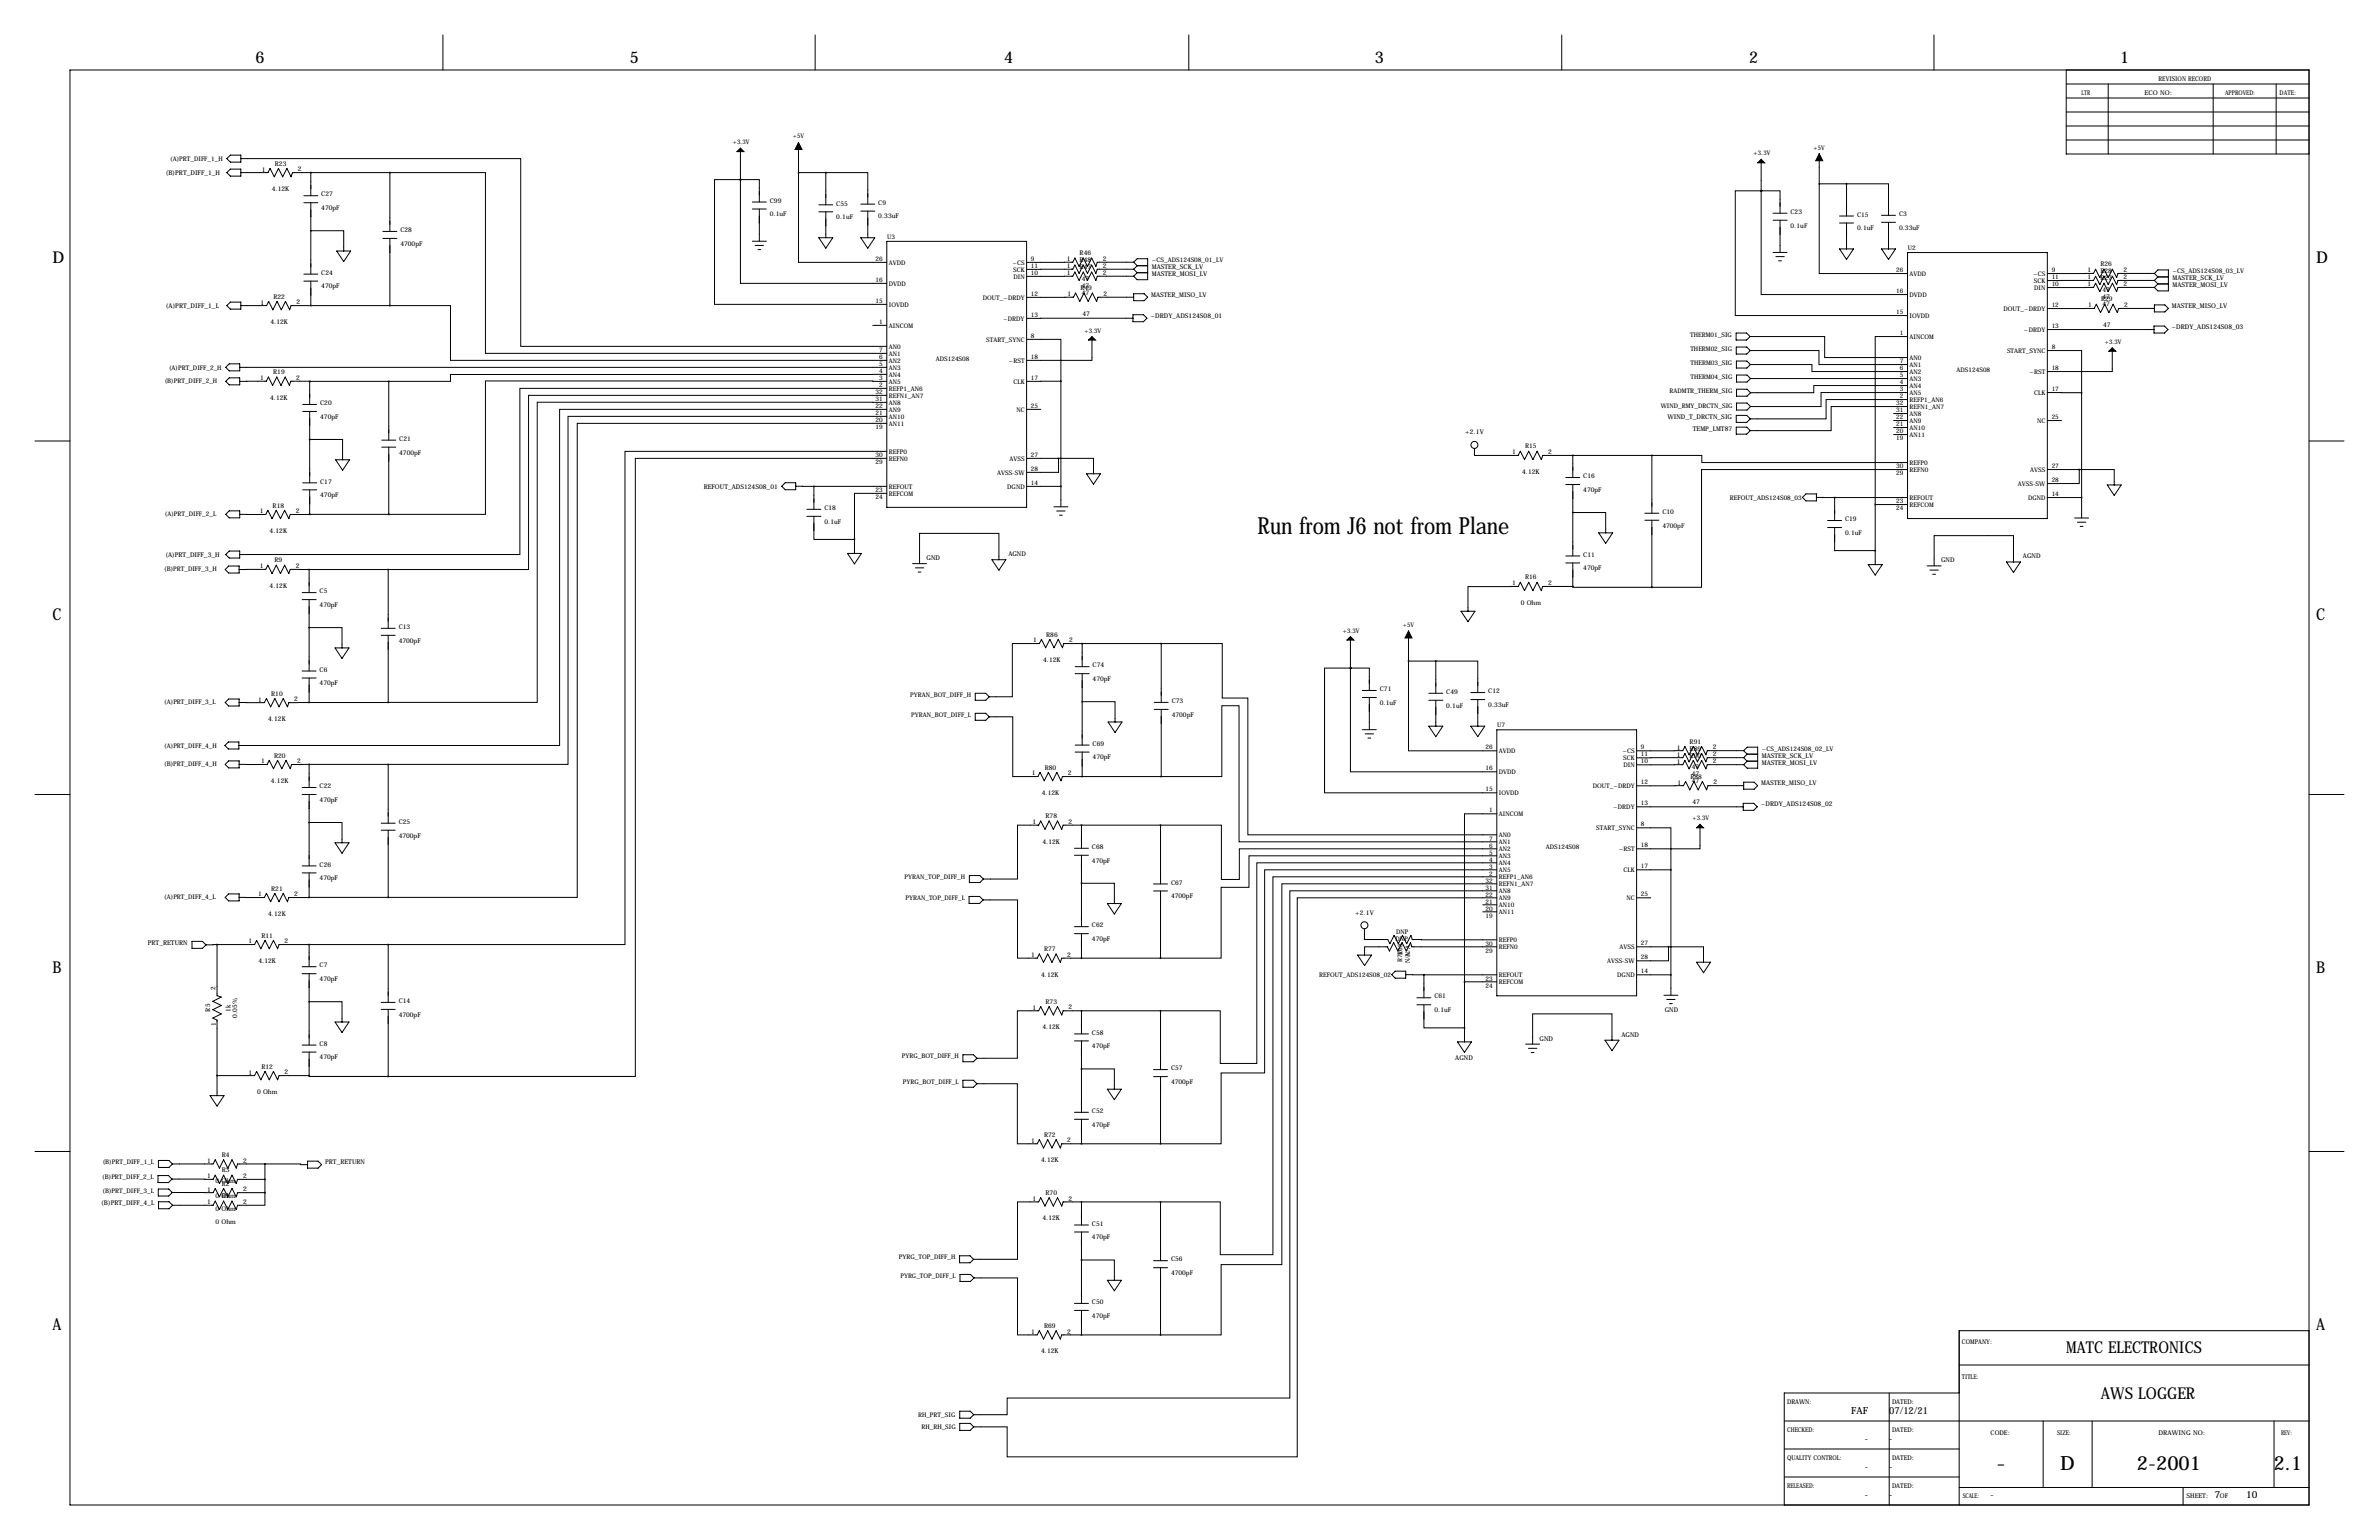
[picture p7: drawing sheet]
<svg xmlns="http://www.w3.org/2000/svg" width="864mm" height="559mm" viewBox="0 0 864 559" stroke-linecap="round" stroke-linejoin="round" font-family="sans-serif">
<defs><g id="words">
<text font-size="8.6" x="456.5" y="193.8">Run from J6 not from Plane</text>
<g font-size="7.1">
<text x="724.8" y="533.4">-</text>
<text x="747.9" y="533.4">D</text>
<text x="775.7" y="533.4">2-2001</text>
<text x="825.4" y="533.4">2.1</text>
</g>
<g font-size="5.9">
<text x="92.7" y="22.9">6</text>
<text x="228.6" y="22.9">5</text>
<text x="364.5" y="22.9">4</text>
<text x="499.1" y="22.9">3</text>
<text x="635" y="22.9">2</text>
<text x="769.6" y="22.9">1</text>
<text x="19" y="95.2">D</text>
<text x="840.7" y="95.2">D</text>
<text x="19" y="224.8">C</text>
<text x="840.7" y="224.8">C</text>
<text x="19" y="353.1">B</text>
<text x="840.7" y="353.1">B</text>
<text x="19" y="482.6">A</text>
<text x="840.7" y="482.6">A</text>
<text x="750.1" y="491">MATC ELECTRONICS</text>
<text x="762.7" y="507.5">AWS LOGGER</text>
</g>
<g font-size="3.6">
<text x="672" y="513.1">FAF</text>
<text x="685.8" y="513.1">07/12/21</text>
<text x="677" y="523.2">-</text>
<text x="685.8" y="523.2">-</text>
<text x="677" y="533.4">-</text>
<text x="685.8" y="533.4">-</text>
<text x="677" y="543.5">-</text>
<text x="685.8" y="543.5">-</text>
<text x="722.6" y="543.5">-</text>
<text x="803.9" y="543.5">7</text>
<text x="815.3" y="543.5">10</text>
</g>
<g font-size="2.4">
<text x="783.6" y="29.2">REVISION RECORD</text>
<text x="755.6" y="34.3">LTR</text>
<text x="778.5" y="34.3">ECO NO:</text>
<text x="807.7" y="34.3">APPROVED:</text>
<text x="827.5" y="34.3">DATE:</text>
<text x="60.2" y="63.3">(B)PRT_DIFF_1_H</text>
<text x="95.1" y="62.2">1</text>
<text x="99.8" y="60.1">R23</text>
<text x="108.2" y="62.1">2</text>
<text x="98.7" y="69.4">4.12K</text>
<text x="116.6" y="71.3">C27</text>
<text x="116.6" y="76.2">470pF</text>
<text x="279.5" y="73.6">C99</text>
<text x="303.6" y="74.6">C55</text>
<text x="318.8" y="74.3">C9</text>
<text x="650" y="77.6">C23</text>
<text x="279.5" y="78.5">0.1uF</text>
<text x="303.6" y="79.5">0.1uF</text>
<text x="318.8" y="79.3">0.33uF</text>
<text x="650" y="82.6">0.1uF</text>
<text x="674.1" y="78.6">C15</text>
<text x="674.1" y="83.6">0.1uF</text>
<text x="689.4" y="78.4">C3</text>
<text x="689.4" y="83.3">0.33uF</text>
<text x="145.3" y="84.2">C28</text>
<text x="145.3" y="89.2">4700pF</text>
<text x="387.2" y="94.7">1</text>
<text x="391.9" y="92.6">R46</text>
<text x="391.9" y="95.1">R48</text>
<text x="400.3" y="94.6">2</text>
<text x="116.6" y="99.7">C24</text>
<text x="387.2" y="97.3">1</text>
<text x="387.2" y="99.8">1</text>
<text x="391.9" y="97.7">R47</text>
<text x="392.7" y="101.9">47</text>
<text x="400.3" y="97.2">2</text>
<text x="400.3" y="99.7">2</text>
<text x="418.1" y="97.7">MASTER_SCK_LV</text>
<text x="418.1" y="100.2">MASTER_MOSI_LV</text>
<text x="757.8" y="98.8">1</text>
<text x="757.8" y="101.3">1</text>
<text x="762.5" y="96.7">R26</text>
<text x="762.5" y="99.2">R28</text>
<text x="762.5" y="101.8">R27</text>
<text x="770.8" y="98.7">2</text>
<text x="770.8" y="101.2">2</text>
<text x="788.7" y="101.8">MASTER_SCK_LV</text>
<text x="116.6" y="104.7">470pF</text>
<text x="387.5" y="107.4">1</text>
<text x="392.2" y="105.3">R49</text>
<text x="392.7" y="104.4">47</text>
<text x="392.7" y="107">47</text>
<text x="400.6" y="107.3">2</text>
<text x="417.9" y="107.6">MASTER_MISO_LV</text>
<text x="757.8" y="103.9">1</text>
<text x="763.2" y="106">47</text>
<text x="770.8" y="103.8">2</text>
<text x="788.7" y="104.3">MASTER_MOSI_LV</text>
<text x="60.2" y="111.6">(A)PRT_DIFF_1_L</text>
<text x="94.6" y="110.5">1</text>
<text x="99.3" y="108.4">R22</text>
<text x="107.6" y="110.4">2</text>
<text x="758" y="111.5">1</text>
<text x="762.7" y="109.4">R29</text>
<text x="763.2" y="108.5">47</text>
<text x="763.2" y="111">47</text>
<text x="771.1" y="111.4">2</text>
<text x="788.4" y="111.7">MASTER_MISO_LV</text>
<text x="98.2" y="117.6">4.12K</text>
<text x="392.9" y="114.6">47</text>
<text x="417.6" y="115.2">~DRDY_ADS124S08_01</text>
<text x="763.4" y="118.7">47</text>
<text x="788.3" y="119.3">~DRDY_ADS124S08_03</text>
<text x="94.5" y="137.9">1</text>
<text x="99.2" y="135.8">R19</text>
<text x="107.5" y="137.8">2</text>
<text x="98.1" y="145.1">4.12K</text>
<text x="116.2" y="147">C20</text>
<text x="116.2" y="152">470pF</text>
<text x="605.3" y="152">WIND_T_DRCTN_SIG</text>
<text x="144.9" y="160">C21</text>
<text x="531.9" y="157.6">+2.1V</text>
<text x="614.5" y="156.3">TEMP_LMT87</text>
<text x="144.9" y="164.9">4700pF</text>
<text x="548.9" y="164.8">1</text>
<text x="553.6" y="162.7">R15</text>
<text x="562" y="164.7">2</text>
<text x="552.5" y="172">4.12K</text>
<text x="574.8" y="173.5">C16</text>
<text x="116.2" y="175.5">C17</text>
<text x="255.5" y="177.3">REFOUT_ADS124S08_01</text>
<text x="574.8" y="178.5">470pF</text>
<text x="99" y="184.1">R18</text>
<text x="116.2" y="180.4">470pF</text>
<text x="299.3" y="185.1">C18</text>
<text x="94.3" y="186.3">1</text>
<text x="107.3" y="186.2">2</text>
<text x="299.3" y="190">0.1uF</text>
<text x="603.5" y="186.5">C10</text>
<text x="603.5" y="191.5">4700pF</text>
<text x="669.8" y="189.1">C19</text>
<text x="97.9" y="193.4">4.12K</text>
<text x="669.8" y="194.1">0.1uF</text>
<text x="60" y="202.3">(A)PRT_DIFF_3_H</text>
<text x="336.3" y="203.3">GND</text>
<text x="366" y="201.8">AGND</text>
<text x="574.8" y="202">C11</text>
<text x="734.3" y="202.6">AGND</text>
<text x="94.3" y="206.2">1</text>
<text x="99.6" y="204.1">R9</text>
<text x="107.3" y="206.1">2</text>
<text x="574.8" y="206.9">470pF</text>
<text x="704.6" y="204.1">GND</text>
<text x="97.9" y="213.3">4.12K</text>
<text x="116" y="215.3">C5</text>
<text x="548.9" y="212.4">1</text>
<text x="553.6" y="210.3">R16</text>
<text x="562" y="212.3">2</text>
<text x="116" y="220.3">470pF</text>
<text x="552" y="219.5">0 Ohm</text>
<text x="144.7" y="228.2">C13</text>
<text x="144.7" y="233.2">4700pF</text>
<text x="375.1" y="233.1">1</text>
<text x="379.8" y="231">R86</text>
<text x="388.2" y="233">2</text>
<text x="116" y="243.7">C6</text>
<text x="378.7" y="240.3">4.12K</text>
<text x="396.6" y="242.2">C74</text>
<text x="116" y="248.7">470pF</text>
<text x="396.6" y="247.1">470pF</text>
<text x="500.9" y="250.8">C71</text>
<text x="525" y="251.8">C49</text>
<text x="540.3" y="251.6">C12</text>
<text x="93.8" y="254.6">1</text>
<text x="98.5" y="252.4">R10</text>
<text x="106.8" y="254.5">2</text>
<text x="425.3" y="255.1">C73</text>
<text x="500.9" y="255.8">0.1uF</text>
<text x="525" y="256.8">0.1uF</text>
<text x="540.3" y="256.5">0.33uF</text>
<text x="97.4" y="261.7">4.12K</text>
<text x="425.3" y="260.1">4700pF</text>
<text x="613.4" y="269.8">R91</text>
<text x="99.5" y="274.9">R20</text>
<text x="396.6" y="270.6">C69</text>
<text x="396.6" y="275.6">470pF</text>
<text x="608.7" y="272">1</text>
<text x="608.7" y="274.5">1</text>
<text x="613.4" y="272.4">R89</text>
<text x="613.4" y="274.9">R90</text>
<text x="621.7" y="271.9">2</text>
<text x="621.7" y="274.4">2</text>
<text x="639.6" y="274.9">MASTER_SCK_LV</text>
<text x="94.8" y="277">1</text>
<text x="107.8" y="276.9">2</text>
<text x="374.6" y="281.4">1</text>
<text x="379.3" y="279.2">R80</text>
<text x="387.7" y="281.3">2</text>
<text x="608.7" y="277.1">1</text>
<text x="614.1" y="279.1">47</text>
<text x="614.1" y="281.7">47</text>
<text x="621.7" y="277">2</text>
<text x="639.6" y="277.5">MASTER_MOSI_LV</text>
<text x="98.4" y="284.2">4.12K</text>
<text x="116" y="286">C22</text>
<text x="608.9" y="284.7">1</text>
<text x="613.6" y="282.5">R88</text>
<text x="614.1" y="284.2">47</text>
<text x="622" y="284.6">2</text>
<text x="639.3" y="284.8">MASTER_MISO_LV</text>
<text x="116" y="291">470pF</text>
<text x="378.2" y="288.5">4.12K</text>
<text x="614.3" y="291.8">47</text>
<text x="639.2" y="292.5">~DRDY_ADS124S08_02</text>
<text x="144.7" y="299">C25</text>
<text x="374.9" y="299">1</text>
<text x="379.5" y="296.9">R78</text>
<text x="387.9" y="298.9">2</text>
<text x="144.7" y="303.9">4700pF</text>
<text x="378.4" y="306.2">4.12K</text>
<text x="396.4" y="308.1">C68</text>
<text x="116" y="314.5">C26</text>
<text x="396.4" y="313">470pF</text>
<text x="98.5" y="323.1">R21</text>
<text x="116" y="319.4">470pF</text>
<text x="425.1" y="321">C67</text>
<text x="93.8" y="325.3">1</text>
<text x="106.8" y="325.2">2</text>
<text x="425.1" y="326">4700pF</text>
<text x="97.4" y="332.4">4.12K</text>
<text x="491.9" y="331.9">+2.1V</text>
<text x="94.9" y="340.2">R11</text>
<text x="396.4" y="336.5">C62</text>
<text x="396.4" y="341.5">470pF</text>
<text x="53.6" y="342.8">PRT_RETURN</text>
<text x="90.2" y="342.3">1</text>
<text x="103.3" y="342.2">2</text>
<text x="374.3" y="347.3">1</text>
<text x="379" y="345.1">R77</text>
<text x="387.4" y="347.2">2</text>
<text x="93.8" y="349.5">4.12K</text>
<text x="116" y="351">C7</text>
<text x="78.3" y="359.3" transform="rotate(-90 78.3 359.3)">2</text>
<text x="116" y="356">470pF</text>
<text x="377.9" y="354.4">4.12K</text>
<text x="144.7" y="364">C14</text>
<text x="379.5" y="364.2">R73</text>
<text x="520.7" y="362.3">C61</text>
<text x="76.3" y="367" transform="rotate(-90 76.3 367)">R5</text>
<text x="83.7" y="367.1" transform="rotate(-90 83.7 367.1)">1k</text>
<text x="86.1" y="369.2" transform="rotate(-90 86.1 369.2)">0.05%</text>
<text x="144.7" y="368.9">4700pF</text>
<text x="374.9" y="366.4">1</text>
<text x="387.9" y="366.3">2</text>
<text x="520.7" y="367.3">0.1uF</text>
<text x="604.3" y="367.3">GND</text>
<text x="78.4" y="372.4" transform="rotate(-90 78.4 372.4)">1</text>
<text x="378.4" y="373.5">4.12K</text>
<text x="396.4" y="375.4">C58</text>
<text x="558.9" y="377.6">GND</text>
<text x="588.6" y="376.2">AGND</text>
<text x="116" y="379.5">C8</text>
<text x="396.4" y="380.4">470pF</text>
<text x="90.2" y="389.9">1</text>
<text x="94.9" y="387.8">R12</text>
<text x="103.3" y="389.8">2</text>
<text x="116" y="384.4">470pF</text>
<text x="425.1" y="388.4">C57</text>
<text x="528.3" y="384.7">AGND</text>
<text x="425.1" y="393.3">4700pF</text>
<text x="93.3" y="397">0 Ohm</text>
<text x="396.4" y="403.9">C52</text>
<text x="379" y="412.5">R72</text>
<text x="396.4" y="408.8">470pF</text>
<text x="80.5" y="419.8">R4</text>
<text x="374.3" y="414.6">1</text>
<text x="387.4" y="414.5">2</text>
<text x="75.2" y="421.9">1</text>
<text x="80.5" y="425.4">R3</text>
<text x="88.2" y="421.8">2</text>
<text x="118" y="422.4">PRT_RETURN</text>
<text x="377.9" y="421.8">4.12K</text>
<text x="75.2" y="427.5">1</text>
<text x="78.3" y="429.1">0 Ohm</text>
<text x="80.5" y="430.2">R2</text>
<text x="88.2" y="427.4">2</text>
<text x="36.8" y="437.3">(B)PRT_DIFF_4_L</text>
<text x="75.2" y="432.4">1</text>
<text x="75.2" y="436.9">1</text>
<text x="78.3" y="434.7">0 Ohm</text>
<text x="80.5" y="434.8">R1</text>
<text x="88.2" y="432.3">2</text>
<text x="88.2" y="436.8">2</text>
<text x="374.9" y="435.7">1</text>
<text x="379.5" y="433.6">R70</text>
<text x="387.9" y="435.6">2</text>
<text x="78.3" y="439.5">0 Ohm</text>
<text x="378.4" y="442.9">4.12K</text>
<text x="78.3" y="444.1">0 Ohm</text>
<text x="396.4" y="444.8">C51</text>
<text x="396.4" y="449.7">470pF</text>
<text x="425.1" y="457.7">C56</text>
<text x="425.1" y="462.7">4700pF</text>
<text x="396.4" y="473.2">C50</text>
<text x="396.4" y="478.2">470pF</text>
<text x="374.3" y="484">1</text>
<text x="379" y="481.8">R69</text>
<text x="387.4" y="483.9">2</text>
<text x="377.9" y="491.1">4.12K</text>
<text x="712.2" y="487.7">COMPANY:</text>
<text x="712.2" y="500.4">TITLE:</text>
<text x="648.7" y="509.3">DRAWN:</text>
<text x="686.8" y="509.3">DATED:</text>
<text x="648.7" y="519.4">CHECKED:</text>
<text x="686.8" y="519.4">DATED:</text>
<text x="722.6" y="520.7">CODE:</text>
<text x="746.8" y="520.7">SIZE:</text>
<text x="783.6" y="520.7">DRAWING NO:</text>
<text x="828" y="520.7">REV:</text>
<text x="648.7" y="529.6">QUALITY CONTROL:</text>
<text x="686.8" y="529.6">DATED:</text>
<text x="648.7" y="539.8">RELEASED:</text>
<text x="686.8" y="539.8">DATED:</text>
<text x="712.5" y="543.6">SCALE:</text>
<text x="793.7" y="543.6">SHEET:</text>
<text x="805.8" y="543.6">OF</text>
</g>
<g font-size="2.3">
<text x="266" y="52.3">+3.3V</text>
<text x="287.8" y="50.2">+5V</text>
<text x="61.8" y="58.4">(A)PRT_DIFF_1_H</text>
<text x="636.6" y="56.4">+3.3V</text>
<text x="658.4" y="54.3">+5V</text>
<text x="322" y="86.6">U3</text>
<text x="317.8" y="94.7">26</text>
<text x="374.2" y="94.7">9</text>
<text x="418.1" y="95.1">~CS_ADS124S08_01_LV</text>
<text x="692.6" y="90.6">U2</text>
<text x="322.7" y="96">AVDD</text>
<text x="367.5" y="96">~CS</text>
<text x="367.8" y="98.5">SCK</text>
<text x="367.9" y="101.1">DIN</text>
<text x="374.2" y="99.8">10</text>
<text x="374.2" y="97.2">11</text>
<text x="688.3" y="98.8">26</text>
<text x="693.2" y="100.1">AVDD</text>
<text x="738" y="100.1">~CS</text>
<text x="744.8" y="98.8">9</text>
<text x="744.8" y="101.3">11</text>
<text x="788.7" y="99.2">~CS_ADS124S08_03_LV</text>
<text x="317.8" y="102.3">16</text>
<text x="322.7" y="103.6">DVDD</text>
<text x="374.2" y="107.4">12</text>
<text x="688.3" y="106.4">16</text>
<text x="693.2" y="107.7">DVDD</text>
<text x="738.3" y="102.6">SCK</text>
<text x="738.4" y="105.1">DIN</text>
<text x="744.8" y="103.8">10</text>
<text x="317.8" y="109.9">15</text>
<text x="322.7" y="111.2">IOVDD</text>
<text x="356.7" y="108.7">DOUT_~DRDY</text>
<text x="688.3" y="114">15</text>
<text x="727.3" y="112.8">DOUT_~DRDY</text>
<text x="744.8" y="111.5">12</text>
<text x="319.1" y="117.6">1</text>
<text x="322.7" y="118.9">AINCOM</text>
<text x="364.2" y="116.3">~DRDY</text>
<text x="374.2" y="115">13</text>
<text x="693.2" y="115.3">IOVDD</text>
<text x="744.8" y="119.1">13</text>
<text x="358" y="123.9">START_SYNC</text>
<text x="374.2" y="122.6">8</text>
<text x="393.6" y="120.7">+3.3V</text>
<text x="613.6" y="122.1">THERM01_SIG</text>
<text x="689.7" y="121.6">1</text>
<text x="693.2" y="122.9">AINCOM</text>
<text x="734.7" y="120.4">~DRDY</text>
<text x="764" y="124.8">+3.3V</text>
<text x="319.1" y="130.3">6</text>
<text x="319.1" y="127.8">7</text>
<text x="322.7" y="131.6">AN2</text>
<text x="322.7" y="129">AN1</text>
<text x="322.7" y="126.5">AN0</text>
<text x="339.7" y="130.8">ADS124S08</text>
<text x="366.2" y="131.6">~RST</text>
<text x="374.2" y="130.3">18</text>
<text x="613.6" y="127.2">THERM02_SIG</text>
<text x="689.7" y="131.9">7</text>
<text x="693.2" y="130.5">AN0</text>
<text x="728.6" y="128">START_SYNC</text>
<text x="744.8" y="126.7">8</text>
<text x="61.4" y="134.2">(A)PRT_DIFF_2_H</text>
<text x="319.1" y="138">3</text>
<text x="319.1" y="135.4">4</text>
<text x="319.1" y="132.9">5</text>
<text x="322.7" y="136.6">AN4</text>
<text x="322.7" y="134.1">AN3</text>
<text x="374.2" y="137.9">17</text>
<text x="613.7" y="132.3">THERM03_SIG</text>
<text x="613.7" y="137.4">THERM04_SIG</text>
<text x="689.7" y="136.9">5</text>
<text x="689.7" y="134.4">6</text>
<text x="693.2" y="135.6">AN2</text>
<text x="693.2" y="133.1">AN1</text>
<text x="710.2" y="134.9">ADS124S08</text>
<text x="736.7" y="135.6">~RST</text>
<text x="744.8" y="134.3">18</text>
<text x="59.8" y="139.1">(B)PRT_DIFF_2_H</text>
<text x="317.8" y="143">32</text>
<text x="319.1" y="140.5">2</text>
<text x="322.7" y="139.2">AN5</text>
<text x="322.7" y="141.7">REFP1_AN6</text>
<text x="367.9" y="139.2">CLK</text>
<text x="606.1" y="142.5">RADMTR_THERM_SIG</text>
<text x="689.7" y="142">3</text>
<text x="689.7" y="139.5">4</text>
<text x="693.2" y="143.2">AN5</text>
<text x="693.2" y="140.7">AN4</text>
<text x="693.2" y="138.2">AN3</text>
<text x="738.4" y="143.2">CLK</text>
<text x="744.8" y="141.9">17</text>
<text x="317.8" y="148.1">22</text>
<text x="317.8" y="145.6">31</text>
<text x="322.7" y="149.3">AN9</text>
<text x="322.7" y="146.8">AN8</text>
<text x="322.7" y="144.3">REFN1_AN7</text>
<text x="369" y="149.3">NC</text>
<text x="374.2" y="148">25</text>
<text x="602.9" y="148">WIND_RMY_DRCTN_SIG</text>
<text x="688.3" y="149.6">31</text>
<text x="688.3" y="147.1">32</text>
<text x="689.7" y="144.6">2</text>
<text x="693.2" y="148.3">REFN1_AN7</text>
<text x="693.2" y="145.8">REFP1_AN6</text>
<text x="317.8" y="155.7">19</text>
<text x="317.8" y="153.2">20</text>
<text x="317.8" y="150.7">21</text>
<text x="322.7" y="154.4">AN11</text>
<text x="322.7" y="151.9">AN10</text>
<text x="688.3" y="154.7">21</text>
<text x="688.3" y="152.2">22</text>
<text x="693.2" y="155.9">AN10</text>
<text x="693.2" y="153.4">AN9</text>
<text x="693.2" y="150.9">AN8</text>
<text x="739.5" y="153.4">NC</text>
<text x="744.8" y="152.1">25</text>
<text x="688.3" y="159.8">19</text>
<text x="688.3" y="157.3">20</text>
<text x="693.2" y="158.5">AN11</text>
<text x="317.8" y="165.9">30</text>
<text x="322.7" y="167.1">REFN0</text>
<text x="322.7" y="164.6">REFP0</text>
<text x="366.5" y="167.1">AVSS</text>
<text x="374.2" y="165.8">27</text>
<text x="317.8" y="168.4">29</text>
<text x="361.9" y="172.2">AVSS-SW</text>
<text x="374.2" y="170.9">28</text>
<text x="688.3" y="172.5">29</text>
<text x="688.3" y="170">30</text>
<text x="693.2" y="171.2">REFN0</text>
<text x="693.2" y="168.6">REFP0</text>
<text x="737" y="171.2">AVSS</text>
<text x="744.8" y="169.9">27</text>
<text x="317.8" y="178.6">23</text>
<text x="322.7" y="177.3">REFOUT</text>
<text x="322.7" y="179.8">REFCOM</text>
<text x="365.7" y="177.3">DGND</text>
<text x="374.2" y="176">14</text>
<text x="732.5" y="176.3">AVSS-SW</text>
<text x="744.8" y="175">28</text>
<text x="317.8" y="181.1">24</text>
<text x="628" y="181.4">REFOUT_ADS124S08_03</text>
<text x="688.3" y="182.7">23</text>
<text x="688.3" y="185.2">24</text>
<text x="693.2" y="181.3">REFOUT</text>
<text x="693.2" y="183.9">REFCOM</text>
<text x="736.2" y="181.3">DGND</text>
<text x="744.8" y="180">14</text>
<text x="59.8" y="187.4">(A)PRT_DIFF_2_L</text>
<text x="59.6" y="207.4">(B)PRT_DIFF_3_H</text>
<text x="509.3" y="227.4">+5V</text>
<text x="487.5" y="229.6">+3.3V</text>
<text x="59.6" y="255.6">(A)PRT_DIFF_3_L</text>
<text x="330.4" y="252.8">PYRAN_BOT_DIFF_H</text>
<text x="330.8" y="260.1">PYRAN_BOT_DIFF_L</text>
<text x="543.5" y="263.8">U7</text>
<text x="59.6" y="271.5">(A)PRT_DIFF_4_H</text>
<text x="539.2" y="271.9">26</text>
<text x="544.1" y="273.2">AVDD</text>
<text x="588.9" y="273.2">~CS</text>
<text x="589.2" y="275.8">SCK</text>
<text x="595.7" y="271.9">9</text>
<text x="595.7" y="274.5">11</text>
<text x="639.6" y="272.4">~CS_ADS124S08_02_LV</text>
<text x="59.6" y="278.1">(B)PRT_DIFF_4_H</text>
<text x="539.2" y="279.6">16</text>
<text x="544.1" y="280.9">DVDD</text>
<text x="589.3" y="278.3">DIN</text>
<text x="595.7" y="277">10</text>
<text x="539.2" y="287.2">15</text>
<text x="578.2" y="285.9">DOUT_~DRDY</text>
<text x="595.7" y="284.6">12</text>
<text x="544.1" y="288.5">IOVDD</text>
<text x="585.6" y="293.6">~DRDY</text>
<text x="595.7" y="292.3">13</text>
<text x="540.6" y="294.8">1</text>
<text x="544.1" y="296.1">AINCOM</text>
<text x="595.7" y="299.9">8</text>
<text x="614.4" y="297.7">+3.3V</text>
<text x="540.6" y="305">7</text>
<text x="544.1" y="303.7">AN0</text>
<text x="579.5" y="301.2">START_SYNC</text>
<text x="540.6" y="310.1">5</text>
<text x="540.6" y="307.6">6</text>
<text x="544.1" y="311.3">AN3</text>
<text x="544.1" y="308.8">AN2</text>
<text x="544.1" y="306.3">AN1</text>
<text x="561.1" y="308.1">ADS124S08</text>
<text x="587.6" y="308.8">~RST</text>
<text x="595.7" y="307.5">18</text>
<text x="540.6" y="317.7">2</text>
<text x="540.6" y="315.2">3</text>
<text x="540.6" y="312.7">4</text>
<text x="544.1" y="316.4">AN5</text>
<text x="544.1" y="313.9">AN4</text>
<text x="589.3" y="316.4">CLK</text>
<text x="595.7" y="315.1">17</text>
<text x="328.4" y="319">PYRAN_TOP_DIFF_H</text>
<text x="539.2" y="322.8">31</text>
<text x="539.2" y="320.3">32</text>
<text x="544.1" y="321.5">REFN1_AN7</text>
<text x="544.1" y="319">REFP1_AN6</text>
<text x="59.6" y="326.3">(A)PRT_DIFF_4_L</text>
<text x="328.7" y="326.5">PYRAN_TOP_DIFF_L</text>
<text x="539.2" y="327.9">21</text>
<text x="539.2" y="325.4">22</text>
<text x="544.1" y="329.1">AN10</text>
<text x="544.1" y="326.6">AN9</text>
<text x="544.1" y="324">AN8</text>
<text x="590.4" y="326.6">NC</text>
<text x="595.7" y="325.3">25</text>
<text x="539.2" y="333">19</text>
<text x="539.2" y="330.4">20</text>
<text x="544.1" y="331.7">AN11</text>
<text x="506.6" y="341.4">DNP</text>
<text x="506.8" y="338.8">DNP</text>
<text x="544.1" y="341.8">REFP0</text>
<text x="509.2" y="346.5" transform="rotate(-90 509.2 346.5)">R68</text>
<text x="511.9" y="346.9" transform="rotate(-90 511.9 346.9)">N/A</text>
<text x="539.2" y="345.7">29</text>
<text x="539.2" y="343.1">30</text>
<text x="544.1" y="344.4">REFN0</text>
<text x="587.9" y="344.4">AVSS</text>
<text x="595.7" y="343.1">27</text>
<text x="509" y="349.1" transform="rotate(-90 509 349.1)">R71</text>
<text x="511.7" y="349.6" transform="rotate(-90 511.7 349.6)">N/A</text>
<text x="583.4" y="349.4">AVSS-SW</text>
<text x="595.7" y="353.2">14</text>
<text x="595.7" y="348.1">28</text>
<text x="478.9" y="354.6">REFOUT_ADS124S08_02</text>
<text x="539.2" y="355.8">23</text>
<text x="539.2" y="358.4">24</text>
<text x="544.1" y="354.5">REFOUT</text>
<text x="544.1" y="357.1">REFCOM</text>
<text x="587.1" y="354.5">DGND</text>
<text x="327.4" y="384">PYRG_BOT_DIFF_H</text>
<text x="327.8" y="393.2">PYRG_BOT_DIFF_L</text>
<text x="37.3" y="422.4">(B)PRT_DIFF_1_L</text>
<text x="37.1" y="427.8">(B)PRT_DIFF_2_L</text>
<text x="37.2" y="432.7">(B)PRT_DIFF_3_L</text>
<text x="326.3" y="456.9">PYRG_TOP_DIFF_H</text>
<text x="326.8" y="463.7">PYRG_TOP_DIFF_L</text>
<text x="333.2" y="514">RH_PRT_SIG</text>
<text x="334.5" y="518.5">RH_RH_SIG</text>
</g>
</g></defs>
<g fill="none" stroke="#000" stroke-width=".36">
<path d="M160.8 12.7v12.7M295.9 12.7v12.7M431.5 12.7v12.7M566.9 12.7v12.7M702.1 12.7v12.7M25.4 25.4h812.8v520.7h-812.8zM750.1 25.4v30.5h88.1M750.1 35.6h88.1M750.1 30.5h88.1M765.3 30.5v25.4M803.4 30.5v25.4M826.3 30.5v25.4"/>
<path d="M82.3 57.6l1.3-1.3h3.8v2.5h-3.8zM87.4 57.6h101.6v68.1h132.9M268.8 53.7v11.5M289.9 51.7v10.9M639.3 57.8v11.4M660.4 55.8v10.9M750.1 50.8h88.1M750.1 45.7h88.1M750.1 40.6h88.1M82.3 62.6l1.3-1.2h3.8v2.5h-3.8zM87.4 62.6h9.9l.7-1.5 1.6 3.1 1.5-3.1 1.5 3.1 1.5-3.1 1.6 3.1 .5-1.6h35.3M110.3 71h5.1"/>
<path d="M110.3 73.6h5.1M112.8 62.6v8.4M112.8 73.6v25.9M141.5 62.6h34.7v65.6h145.7M141.5 62.6v21.4M268.8 65.2v37.6h53.1M268.8 65.2h-9.4v45.2h62.5M268.8 65.2h.1M268.8 65.2h6.8v8.1M273.1 73.3h5.1M273.1 75.8h5.1M275.6 75.8v11.7"/>
<path d="M289.9 62.6v32.6h32M289.9 62.6h9.9M297.2 74.3h5.1M297.2 76.9h5.1M299.8 62.6h15.2v11.5M299.8 62.6v11.7M299.8 76.9v9.4M312.5 74.1h5.1M312.5 76.6h5.1M315 76.6v9.7M639.3 69.2v37.7h53.2M639.3 69.2h-9.4v45.3h62.6"/>
<path d="M639.3 69.2h.1M639.3 69.2h6.9v8.2M643.6 77.4h5.1M643.6 79.9h5.1M646.2 79.9v11.7M660.4 66.7v32.6h32.1M660.4 66.7h9.9M667.8 78.4h5M670.3 66.7h15.2v11.4M670.3 66.7v11.7M683 78.1h5.1M110.3 99.5h5.1"/>
<path d="M112.8 83.7h12v7.4M122.2 91.1h5.1l-2.5 3.8zM139 84h5.1M139 86.5h5.1M141.5 86.5v24.4M273.1 87.5h5.1M274.1 89.1h3.1M275.1 90.6h1M297.2 86.3h5.1l-2.5 3.8zM312.5 86.3h5.1l-2.6 3.8zM321.9 87.6h50.8v96.5h-50.8zM411.5 95.1h-13.2l-.5 1.6-1.5-3.1-1.5 3.1-1.6-3.1-1.5 3.1-1.5-3.1-.8 1.5-16.7 .1"/>
<path d="M411.5 97.7h-13.2l-.5 1.5-1.5-3-1.5 3-1.6-3-1.5 3-1.5-3-.8 1.5h-16.7M411.5 95.1l1.3 1.3M411.5 95.1l1.3-1.2h3.8v7.6h-3.8l-1.3-1.3M411.5 97.7l1.3 1.3M412.8 96.4h3.8M412.8 99h3.8M412.8 96.4l-1.3 1.3M412.8 99l-1.3 1.2M643.6 91.6h5.1M644.7 93.1h3M645.7 94.6h1M667.8 80.9h5"/>
<path d="M667.8 90.3h5l-2.5 3.8zM670.3 80.9v9.4M683 80.7h5.1M683 90.3h5.1l-2.6 3.8zM685.5 80.7v9.6M692.5 91.6h50.7v96.6h-50.7zM782.1 99.2h-13.2l-.6 1.5-1.5-3-1.5 3-1.5-3-1.5 3-1.6-3-.7 1.5-16.7 .1M782.1 99.2l1.2 1.3M782.1 99.2l1.2-1.3h3.8v7.7h-3.8l-1.2-1.3M83.6 109.6h3.8v2.6h-3.8l-1.3-1.3zM87.4 110.9h9.4l.7-1.5 1.6 3 1.5-3 1.5 3 1.5-3 1.6 3 .5-1.5h35.8M110.3 102h5.1"/>
<path d="M112.8 102v8.9M141.5 110.9h22v19.9h158.4M316.8 118.1h5.1M411.3 115.5h-38.6M411.3 114.2h3.8l1.3 1.3-1.3 1.2h-3.8zM411.5 100.2h-13.2l-.5 1.6-1.5-3.1-1.5 3.1-1.6-3.1-1.5 3.1-1.5-3.1-.8 1.5-16.7 .1M411.5 107.8h-12.9l-.5 1.6-1.6-3.1-1.5 3.1-1.5-3.1-1.5 3.1-1.6-3.1-.7 1.5-17 .1M411.5 106.6h3.8l1.3 1.2-1.3 1.3h-3.8zM743.3 119.6h38.6M781.9 118.3h3.8l1.3 1.3-1.3 1.3h-3.8zM782.1 101.8h-13.2l-.6 1.5-1.5-3.1-1.5 3.1-1.5-3.1-1.5 3.1-1.6-3.1-.7 1.6h-16.7M782.1 104.3h-13.2l-.6 1.5-1.5-3-1.5 3-1.5-3-1.5 3-1.6-3-.7 1.5h-16.7"/>
<path d="M782.1 111.9h-13l-.5 1.5-1.5-3-1.5 3-1.6-3-1.5 3-1.5-3-.8 1.5-16.9 .1M782.1 101.8l1.2 1.2M782.1 110.6h3.8l1.2 1.3-1.2 1.3h-3.8zM783.3 100.5h3.8M783.3 103h3.8M783.3 100.5l-1.2 1.3M783.3 103l-1.2 1.3M81.9 133.3l1.3-1.3h3.8v2.6h-3.8zM81.9 138.4l1.3-1.3h3.8v2.5h-3.8zM87 138.4l9.7-.1 .7-1.5 1.6 3.1 1.5-3.1 1.5 3.1 1.5-3.1 1.6 3.1 .5-1.6 6.8 .1M87 133.3h234.9M112.4 138.4h28.7"/>
<path d="M112.4 138.4v8.4M141.1 138.4v21.3M321.9 135.8l-158.4 .1v2.5h-22.4M321.9 138.4l-145.7-.2v48.4h-35.1M372.7 123.1h12.4v15.2M385.1 138.3l-12.4 .1M385.1 138.3v45.6M396.4 122.1v8.7h-23.7M630.2 120.9h3.8l1.3 1.2-1.3 1.3h-3.8zM630.3 125.9h3.8l1.3 1.3-1.3 1.3h-3.8zM630.3 131h3.8l1.3 1.3-1.3 1.3h-3.8zM630.4 136.1h3.8l1.3 1.3-1.3 1.2h-3.8z"/>
<path d="M635.3 122.1h27.1v7.6h30.1M635.4 127.2h24.9v5.1h32.2M635.4 132.3h22.4v2.5h34.7M635.5 137.4h57M692.5 139.9h-34.1v2.6h-22.9M692.5 122.1h-11.8v61M743.3 127.2h12.3v15.3M766.8 126.2v8.6h-23.5M109.9 146.8h5.1M109.9 149.3h5.1M112.4 159.5h12v7.3M112.4 149.3v25.9"/>
<path d="M138.6 159.7h5.1M321.9 140.9h-133.2v60.3h-101.7M321.9 143.5h-130v63.2h-51M321.9 146l-126.9-.1v109h-54.1M321.9 148.5h-118.8v122h-116.4M321.9 151.1h-115.7v126.3h-65.3M321.9 153.6h-112.4v172h-68.6M372.7 148.5h5.1M630.3 150.7h3.8l1.3 1.3-1.3 1.3h-3.8zM630.3 155h3.8l1.3 1.3-1.3 1.2h-3.8zM630.4 141.2h3.8l1.3 1.3-1.3 1.3h-3.8zM630.4 146.3h3.8l1.3 1.2-1.3 1.3h-3.8z"/>
<path d="M687.4 157.7h5.1M687.4 155.1h5.1M687.4 152.6h5.1M687.4 150.1h5.1M692.5 142.4h-31.4v5.1h-25.6M692.5 145h-29.6v7h-27.5M692.5 147.5h-27.8v8.8h-29.3M743.3 142.4l12.3 .1M743.3 152.6h5M755.6 142.5v45.5M12.7 160h12.7M109.9 175.2h5.1"/>
<path d="M109.9 177.7h5.1M112.4 177.7v8.9M121.8 166.8h5.1l-2.5 3.8zM138.6 162.3h5.1M141.1 162.3v24.3M285 175.2h3.8v2.5h-3.8l-1.2-1.3zM288.8 176.4l6.7 .1M295.5 176.5h26.4M295.5 176.5v8.3M321.9 179h-11.7v16.7M321.9 163.8h-95v178.9h-86M321.9 166.3h-91.3v224.3h-89.7"/>
<path d="M372.7 176.5h12.4M372.7 166.3h11.6M384.3 166.3v5.1h-11.6M384.3 166.3h12.7v5.6M394.4 171.9h5.1l-2.5 3.8zM535.2 162.7v2.6h15.9l.8-1.6 1.5 3.1 1.5-3.1 1.6 3.1 1.5-3.1 1.5 3.1 .5-1.5h39.6M568.4 173.3h5.1M568.4 175.8h5.1M570.9 165.3v8M570.9 175.8v25.9M599.6 165.3h18.2v2.5h74.7M599.6 165.3v20.9"/>
<path d="M692.5 170.4h-74.8v42.7h-18.1M743.3 170.4h11.5M754.8 170.4v5.1h-11.5M754.8 170.4h12.7v5.6M764.9 176h5.1l-2.5 3.8zM838.2 160h12.7M81.9 186.6l1.3-1.2h3.8v2.5h-3.8zM87 186.6l9.5 .1 .7-1.5 1.6 3 1.5-3 1.5 3 1.5-3 1.6 3 .5-1.5 7-.1M112.4 186.6h28.7M292.9 184.8h5.1M292.9 187.4h5.1M295.5 187.4v8.3h14.7"/>
<path d="M310.2 195.7v5.1M353.3 193.5h-19.5v11M353.5 193.5h9.1v9.6M382.6 183.9h5.1M383.6 185.4h3M384.6 186.9h1M570.9 186h12v7.3M580.3 193.3h5.1l-2.5 3.9zM597.1 186.2h5.1M597.1 188.8h5.1M599.6 188.8v24.3M654.3 180.5l1.3-1.3h3.8v2.6h-3.8z"/>
<path d="M659.4 180.5h6.6M663.4 188.9h5.1M663.4 191.4h5.1M666 191.4v8.4h14.7M666 180.5h26.5M666 180.5v8.4M680.7 183.1h11.8M680.7 183.1v21.8M721.6 194.4h-19.5v10.9M721.8 194.4h9.1v9.5M743.3 180.5h12.3M753.1 188h5.1"/>
<path d="M754.1 189.5h3.1M755.1 191h1.1M81.7 206.7l1.3-1.3h3.8v2.5h-3.8zM81.9 201.2l1.3-1.3h3.8v2.6h-3.8zM86.8 206.7l9.7-.1 .7-1.5 1.6 3 1.5-3 1.5 3 1.5-3 1.6 3 .5-1.5 6.8 .1M109.7 215h5.1M109.7 217.6h5.1M112.2 206.7v8.3M112.2 217.6v25.9M112.2 206.7h28.7M140.9 206.7v21.3M307.6 200.8h5.1l-2.5 3.8z"/>
<path d="M331.3 204.5h5M332.3 206h3M333.3 207.6h1M360.1 203.1h5.1l-2.6 3.8zM568.4 201.7h5.1M568.4 204.3h5.1M570.9 212.8h-10.9l-.5 1.5-1.5-3-1.5 3-1.6-3-1.5 3-1.5-3-.8 1.5-18.2 .1v8.9M570.9 212.8v.3h28.7M570.9 204.3v8.5M678.2 204.9h5.1l-2.6 3.8zM699.6 205.3h5M700.6 206.9h3"/>
<path d="M701.6 208.4h1M728.4 203.9h5.1l-2.6 3.8zM112.2 227.7h12v7.4M121.6 235.1h5.1l-2.5 3.8zM138.4 228h5.1M138.4 230.5h5.1M140.9 230.5v24.4M392.8 233.5v8.4M421.5 233.5h-35.3l-.5 1.6-1.6-3.1-1.5 3.1-1.5-3.1-1.5 3.1-1.5-3.1-.8 1.5h-9.8v19.3h-8.4M421.5 233.5h22.2v19.8h9.3v49.6h90.4M421.5 233.5v21.4M490.2 231v11.4"/>
<path d="M511.3 239.9v32.5h32.1M511.3 229v10.9M511.3 239.9h9.9M521.2 239.9h15.2v11.4M521.2 239.9v11.7M530.4 221.8h5l-2.5 3.8zM81.7 254.9l1.3-1.3h3.8v2.6h-3.8zM86.8 254.9l9.2 .1 .7-1.6 1.5 3.1 1.6-3.1 1.5 3.1 1.5-3.1 1.5 3.1 .6-1.5 7.3-.1M109.7 243.5h5.1M109.7 246h5.1M112.2 246v8.9M140.9 254.9h-28.7"/>
<path d="M354 251.6h3.8l1.3 1.2-1.3 1.3h-3.8zM354 258.8h3.8l1.3 1.3-1.3 1.3h-3.8zM390.3 241.9h5.1M390.3 244.4h5.1M392.8 254.6h12v7.4M392.8 244.4v26M419 254.9h5.1M419 257.4h5.1M421.5 257.4v24.4M490.2 242.4v37.7h53.2M490.2 242.4h-9.4v45.3h62.6M490.2 242.4h.1"/>
<path d="M490.2 242.4h6.9v8.1M494.5 250.5h5.1M494.5 253.1h5.1M497.1 253.1v11.7M518.7 251.6h5M518.7 254.1h5M521.2 254.1v9.4M533.9 251.3h5.1M533.9 253.8h5.1M536.4 253.8v9.7M81.6 270.5l1.3-1.3h3.8v2.6h-3.8zM81.7 277.4l1.3-1.3h3.8v2.5h-3.8z"/>
<path d="M86.8 277.4h10.2l.7-1.5 1.6 3 1.5-3 1.5 3 1.5-3 1.6 3 .5-1.5h6.3M112.2 277.4v8.4M112.2 277.4h28.7M140.9 277.4v21.3M359.1 260.1h8.5v21.7h9.2l.7-1.5 1.6 3 1.5-3 1.5 3 1.5-3 1.6 3 .5-1.5h35.8M390.3 270.4h5.1M390.3 272.9h5.1M392.8 272.9v8.9M402.2 262h5.1l-2.5 3.8zM494.5 264.8h5.1M495.6 266.3h3M496.6 267.8h1"/>
<path d="M518.7 263.5h5l-2.5 3.8zM533.9 263.5h5.1l-2.6 3.8zM543.4 264.8h50.7v96.5h-50.7zM633 272.4h-13.2l-.5 1.5-1.6-3-1.5 3-1.5-3-1.5 3-1.6-3-.7 1.5h-16.7M633 274.9h-13.2l-.5 1.6-1.6-3.1-1.5 3.1-1.5-3.1-1.5 3.1-1.6-3.1-.7 1.5-16.7 .1M633 277.5h-13.2l-.5 1.5-1.6-3.1-1.5 3.1-1.5-3.1-1.5 3.1-1.6-3.1-.7 1.6h-16.7M633 272.4l1.2 1.3M633 272.4l1.2-1.3h3.8v7.6h-3.8l-1.2-1.2M633 274.9l1.2 1.3M634.2 273.7h3.8M634.2 276.2h3.8M634.2 273.7l-1.2 1.2"/>
<path d="M634.2 276.2l-1.2 1.3M12.7 288.3h12.7M109.7 288.3h5.1M109.7 285.8h5.1M112.2 298.4h12v7.4M112.2 288.3v25.9M138.4 298.7h5.1M392.6 299.4v8.4M421.3 299.4h-35.4l-.5 1.5-1.5-3-1.5 3-1.6-3-1.5 3-1.5-3-.8 1.5h-7.6v19.6h-12.4M421.3 299.4h22.1v19.7h6.5v-11.1h93.5M421.3 299.4v21.4M421.5 281.8h22v-25.7h6.3v49.4h93.6"/>
<path d="M543.4 295.3h-11.8v61M594.2 292.8h38.6M617.1 299.1v8.9h-22.9M632.8 291.5h3.8l1.3 1.3-1.3 1.2h-3.8zM633 285.1h-13l-.5 1.5-1.5-3-1.5 3-1.6-3-1.5 3-1.5-3-.8 1.5h-16.9M633 283.8h3.8l1.2 1.3-1.2 1.3h-3.8zM838.2 288.3h12.7M109.7 314.2h5.1M109.7 316.7h5.1M112.2 316.7v8.9M121.6 305.8h5.1l-2.5 3.8zM138.4 301.2h5.1"/>
<path d="M140.9 301.2v24.4M351.9 317.7h3.8l1.3 1.3-1.3 1.2h-3.8zM390 307.8h5.1M390 310.3h5.1M392.6 310.3v25.9M543.4 310.5h-90v11.5h-10.1v25.7h-22M543.4 313.1h-87.2v72.8h-13.2v-19.1h-21.7M543.4 315.6h-84.3v73.7h-15.8v25.7h-22M543.4 318.2h-81.3v137.1h-19.1v-19.2h-21.7M594.2 300.4h12.4v15.2M594.2 315.6h12.4M606.6 315.6v45.5"/>
<path d="M81.7 325.6l1.3-1.2h3.8v2.5h-3.8zM86.8 325.6l9.2 .1 .7-1.5 1.5 3 1.6-3 1.5 3 1.5-3 1.5 3 .6-1.5 7.3-.1M112.2 325.6h28.7M351.8 325.3h3.8l1.3 1.2-1.3 1.3h-3.8zM356.9 326.5h12.5v21.2h7.1l.8-1.5 1.5 3 1.5-3 1.6 3 1.5-3 1.5 3 .5-1.5h35.9M390 336.2h5.1M390 338.8h5.1M392.6 320.5h11.9v7.4M392.6 338.8v8.9M402 327.9h5.1l-2.6 3.8zM418.7 323.3h5.1M418.7 320.8h5.1"/>
<path d="M421.3 323.3v24.4M495.3 337v3.9h8.5l.7 1.5 1.6-3 1.5 3 1.5-3 1.5 3 1.6-3 .5 1.5 30.7 .1M538.3 330.9h5.1M538.3 328.3h5.1M543.4 320.7h-78.1v138.2h-22v25.5h-22M543.4 323.2h-75.2v184.1h-102.6v6h-12.1M543.4 325.8h-72.5v202.8h-105.3v-10.8h-12.1M594.2 325.8h5M69.7 341.6h3.8l1.3 1.2-1.3 1.3h-3.8zM78.8 342.7l-4 .1M78.8 342.7h13.6l.8-1.5 1.5 3.1 1.5-3.1 1.5 3.1 1.6-3.1 1.5 3.1 .5-1.6h39.6M78.8 342.7v18.6l1.5 .5-3 1.5 3 1.5-3 1.6 3 1.5-3 1.5 1.5 .8v27.4"/>
<path d="M109.7 350.8h5.1M109.7 353.3h5.1M112.2 342.7v8.1M112.2 353.3v25.9M140.9 342.7v21M492.8 346.6h5.1l-2.5 3.8zM505.2 353.7l1.3-1.3h3.8v2.5h-3.8zM510.3 353.7h6.6M516.9 353.7h26.5M516.9 353.7v8.4M531.6 356.3h11.8M531.6 356.3v21.8"/>
<path d="M543.4 343.6h-30.9l-.5-1.6-1.5 3.1-1.5-3.1-1.6 3.1-1.5-3.1-1.5 3.1-.8-1.5h-8.2v3M594.2 353.7h12.4M594.2 343.6h11.5M605.7 343.6v5h-11.5M605.7 343.6h12.7v5.5M615.8 349.1h5.1l-2.5 3.9zM109.7 379.2h5.1M112.2 363.5h12v7.3M121.6 370.8h5.1l-2.5 3.8zM138.4 363.7h5.1M138.4 366.3h5.1M140.9 366.3v24.3"/>
<path d="M390 375.2h5.1M390 377.7h5.1M392.6 366.8v8.4M392.6 377.7v25.9M421.3 366.8h-35.4l-.5 1.5-1.5-3-1.5 3-1.6-3-1.5 3-1.5-3-.8 1.5h-7.7v17.2h-14.7M421.3 366.8v21.3M514.3 362.1h5.1M514.3 364.6h5.1M516.9 364.6v8.4h14.7M529.1 378.1h5.1l-2.6 3.8zM553.8 378.9h5.1M575.9 367.9h-19.5v11"/>
<path d="M576.1 367.9h9.1v9.5M582.6 377.4h5.1l-2.5 3.9zM604 361.1h5.1M605 362.7h3.1M606 364.2h1.1M76.3 397.6h5l-2.5 3.8zM78.8 390.3h13.6l.8-1.5 1.5 3 1.5-3 1.5 3 1.6-3 1.5 3 .5-1.5h10.9M109.7 381.8h5.1M112.2 390.3v.3h28.7M112.2 381.8v8.5M349.6 382.7h3.8l1.2 1.3-1.2 1.3h-3.8zM349.6 392h3.8l1.2 1.2-1.2 1.3h-3.8z"/>
<path d="M354.6 393.2h14.7v21.8h7.2l.8-1.5 1.5 3.1 1.5-3.1 1.6 3.1 1.5-3.1 1.5 3.1 .5-1.6h35.9M392.6 387.9h11.9v7.3M402 395.2h5.1l-2.6 3.8zM418.7 388.1h5.1M418.7 390.7h5.1M421.3 390.7v24.3M554.8 380.4h3.1M555.9 381.9h1M12.7 417.8h12.7M390 403.6h5.1M390 406.1h5.1M392.6 406.1v8.9"/>
<path d="M838.2 417.8h12.7M57.4 426.6h3.8l1.2 1.2-1.2 1.3h-3.8zM57.5 431.4h3.8l1.2 1.3-1.2 1.3h-3.8zM57.5 421.1h3.8l1.3 1.3-1.3 1.2h-3.8zM57.6 436.1h3.8l1.2 1.2-1.2 1.3h-3.8zM62.4 427.8l15 .1 .7-1.5 1.6 3.1 1.5-3.1 1.5 3.1 1.5-3.1 1.6 3.1 .5-1.6h9.9M62.5 432.7l14.9 .1 .7-1.6 1.6 3.1 1.5-3.1 1.5 3.1 1.5-3.1 1.6 3.1 .5-1.5h9.9M62.6 422.4h14.8l.7-1.6 1.6 3.1 1.5-3.1 1.5 3.1 1.5-3.1 1.6 3.1 .5-1.5h9.9M96.2 432.8v4.5h-9.9l-.5 1.6-1.6-3.1-1.5 3.1-1.5-3.1-1.5 3.1-1.6-3.1-.7 1.5h-14.8M96.2 422.4h12.9v.2h2.6M96.2 422.4v10.4M111.7 421.3h3.8l1.2 1.3-1.2 1.3h-3.8z"/>
<path d="M392.6 436.1v8.4M421.3 436.1h-35.4l-.5 1.5-1.5-3-1.5 3-1.6-3-1.5 3-1.5-3-.8 1.5h-7.6v20.8h-16M421.3 436.1v21.4M348.3 455.7h3.8l1.3 1.2-1.3 1.3h-3.8zM390 444.5h5.1M390 447h5.1M392.6 457.2h11.9v7.4M392.6 447v25.9M418.7 457.5h5.1M418.7 460h5.1M421.3 460v24.4M348.5 462.4h3.8l1.3 1.3-1.3 1.3h-3.8z"/>
<path d="M353.6 463.7h15.8v20.7h7.1l.8-1.5 1.5 3 1.5-3 1.6 3 1.5-3 1.5 3 .5-1.5h35.9M390 472.9h5.1M390 475.5h5.1M392.6 475.5v8.9M402 464.6h5.1l-2.6 3.8zM711.2 495.3h127M838.2 482.9h-127v63.2M348.4 512.1h3.8l1.3 1.2-1.3 1.3h-3.8zM348.4 516.5h3.8l1.3 1.3-1.3 1.2h-3.8zM647.7 515.6h190.5M685.8 505.5v40.6M711.2 505.5h-63.5v40.6"/>
<path d="M741.7 515.6v24.2M759.5 515.6v24.2M825.5 515.6v24.2M647.7 535.9h63.5M647.7 525.8h63.5M711.2 539.8h127M792.5 539.8v6.3"/>
<circle cx="535.2" cy="161.4" r="1.27"/>
<circle cx="495.3" cy="335.7" r="1.27"/>
</g>
<path d="M267.5 55l1.3-1.3 1.3 1.3zM289.9 51.7l1.2 2.6h-2.5zM639.3 57.8l1.3 1.3h-2.6zM660.4 55.8l1.3 2.5h-2.6zM396.4 122.1l1.3 1.3h-2.6zM766.8 126.2l1.2 1.3h-2.5zM490.2 231l1.3 1.3h-2.6zM511.3 229l1.3 2.5h-2.6zM617.1 299.1l1.3 1.3h-2.6z" fill="#000" stroke="#000" stroke-width=".36"/>
<path d="M384.2 166.3a.05 .05 0 0 0 .1 0 .05 .05 0 0 0-.1 0zM289.8 62.6a.05 .05 0 0 0 .1 0 .05 .05 0 0 0-.1 0zM299.7 62.6a.05 .05 0 0 0 .1 0 .05 .05 0 0 0-.1 0zM295.4 176.5a.05 .05 0 0 0 .1 0 .05 .05 0 0 0-.1 0zM141.5 62.6a.05 .05 0 0 0 .1 0 .05 .05 0 0 0-.1 0zM141.5 110.9a.05 .05 0 0 0 .1 0 .05 .05 0 0 0-.1 0zM96.1 422.4a.05 .05 0 0 0 .1 0 .05 .05 0 0 0-.1 0zM96.1 432.8a.05 .05 0 0 0 .1 0 .05 .05 0 0 0-.1 0zM96.1 427.9a.05 .05 0 0 0 .1 0 .05 .05 0 0 0-.1 0zM570.9 186a.05 .05 0 0 0 .1 0 .05 .05 0 0 0-.1 0zM570.9 212.8a.05 .05 0 0 0 .1 0 .05 .05 0 0 0-.1 0zM570.9 165.3a.05 .05 0 0 0 .1 0 .05 .05 0 0 0-.1 0zM392.8 254.6a.05 .05 0 0 0 .1 0 .05 .05 0 0 0-.1 0zM421.5 281.8a.05 .05 0 0 0 .1 0 .05 .05 0 0 0-.1 0zM392.8 281.8a.05 .05 0 0 0 .1 0 .05 .05 0 0 0-.1 0zM392.8 233.5a.05 .05 0 0 0 .1 0 .05 .05 0 0 0-.1 0zM421.5 233.5a.05 .05 0 0 0 .1 0 .05 .05 0 0 0-.1 0zM599.6 165.3a.05 .05 0 0 0 .1 0 .05 .05 0 0 0-.1 0zM599.6 213.1a.05 .05 0 0 0 .1 0 .05 .05 0 0 0-.1 0zM606.5 353.7a.05 .05 0 0 0 .1 0 .05 .05 0 0 0-.1 0zM755.6 180.5a.05 .05 0 0 0 .1 0 .05 .05 0 0 0-.1 0zM755.6 142.5a.05 .05 0 0 0 .1 0 .05 .05 0 0 0-.1 0zM606.5 315.6a.05 .05 0 0 0 .1 0 .05 .05 0 0 0-.1 0z" fill="#000" stroke="#000" stroke-width=".63"/>
<use href="#words"/>
</svg>
